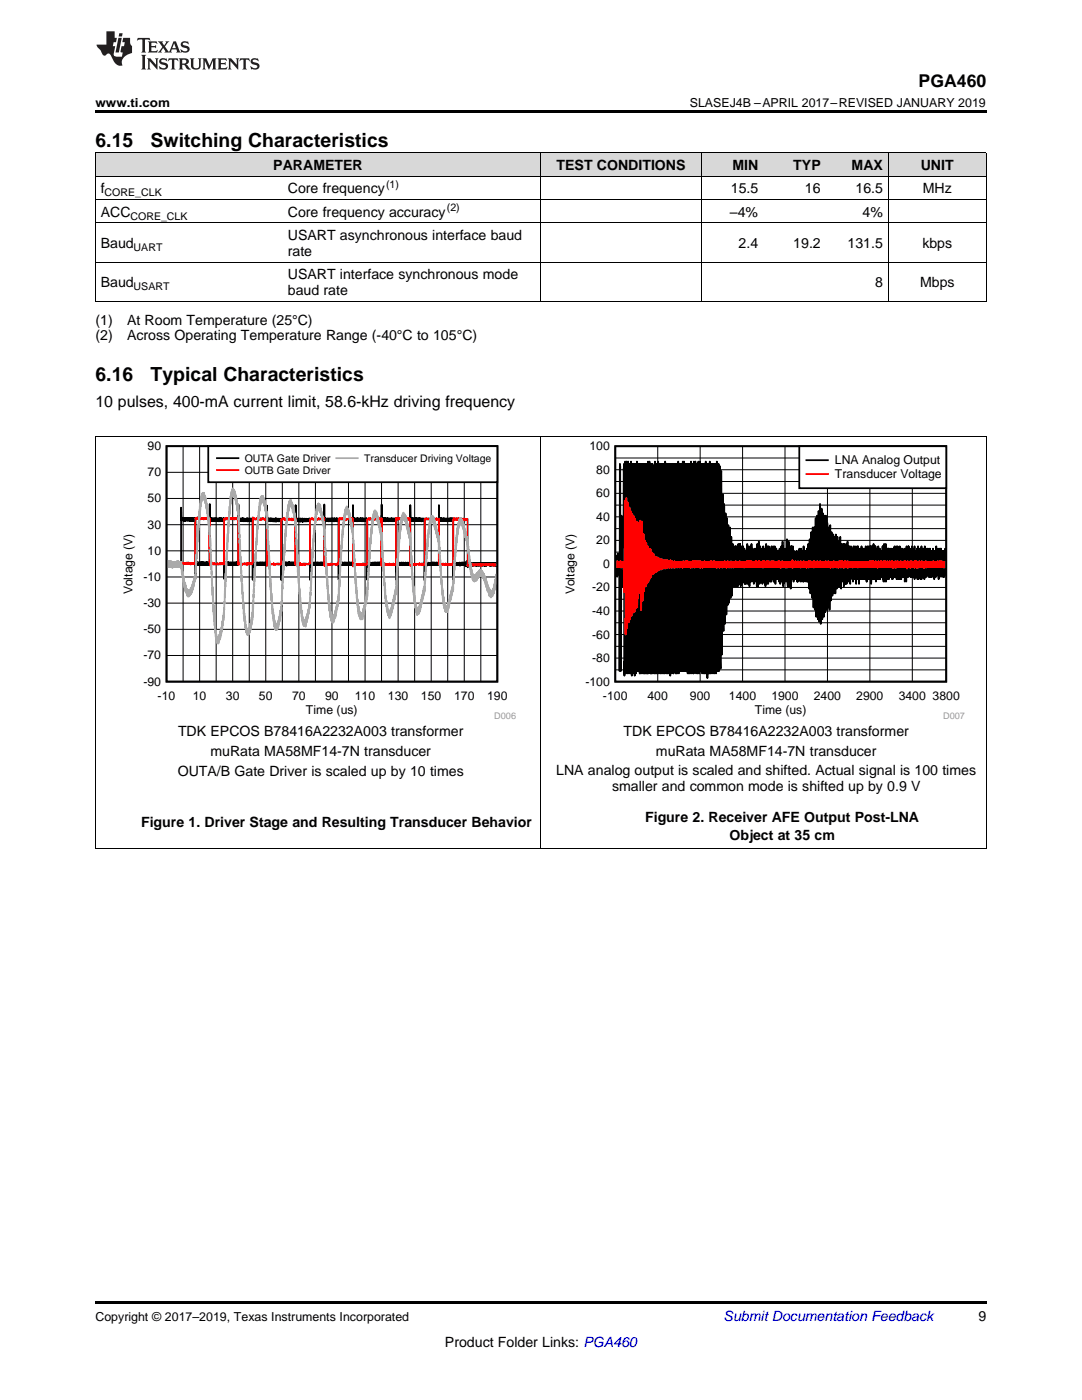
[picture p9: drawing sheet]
<svg xmlns="http://www.w3.org/2000/svg" width="216mm" height="279mm" viewBox="0 0 216 279" stroke-linecap="round" stroke-linejoin="round" font-family="sans-serif">
<defs><g id="words">
<g font-size="3.9">
<text x="19" y="29.3">6.15</text>
<text x="30.1" y="29.3">Switching Characteristics</text>
<text x="19" y="76">6.16</text>
<text x="30.1" y="76">Typical Characteristics</text>
</g>
<text font-size="3.5" x="183.3" y="17.3">PGA460</text>
<text font-size="3.2" x="19" y="81.2">10 pulses, 400-mA current limit, 58.6-kHz driving frequency</text>
<g font-size="2.8">
<text x="54.5" y="33.9">PARAMETER</text>
<text x="111.1" y="33.9">TEST CONDITIONS</text>
<text x="146.2" y="33.9">MIN</text>
<text x="158.3" y="33.9">TYP</text>
<text x="169.9" y="33.9">MAX</text>
<text x="183.7" y="33.9">UNIT</text>
<text x="20.1" y="38.6">f</text>
<text x="57.4" y="38.6">Core frequency</text>
<text x="145.8" y="38.6">15.5</text>
<text x="160.6" y="38.6">16</text>
<text x="170.7" y="38.6">16.5</text>
<text x="184.1" y="38.6">MHz</text>
<text x="20.1" y="43.3">ACC</text>
<text x="57.4" y="43.3">Core frequency accuracy</text>
<text x="57.4" y="47.9">USART asynchronous interface baud</text>
<text x="145.7" y="43.3">–4%</text>
<text x="172.1" y="43.3">4%</text>
<text x="20.1" y="49.5">Baud</text>
<text x="57.4" y="51.1">rate</text>
<text x="147.4" y="49.5">2.4</text>
<text x="158.3" y="49.5">19.2</text>
<text x="169.1" y="49.5">131.5</text>
<text x="184" y="49.5">kbps</text>
<text x="20.1" y="57.3">Baud</text>
<text x="57.4" y="55.7">USART interface synchronous mode</text>
<text x="57.4" y="58.9">baud rate</text>
<text x="174.6" y="57.3">8</text>
<text x="183.6" y="57.3">Mbps</text>
<text x="19" y="64.8">(1)</text>
<text x="25.4" y="64.8">At Room Temperature (25°C)</text>
<text x="19" y="67.9">(2)</text>
<text x="25.4" y="67.9">Across Operating Temperature Range (-40°C to 105°C)</text>
<text x="35.5" y="146.9">TDK EPCOS B78416A2232A003 transformer</text>
<text x="124.4" y="146.9">TDK EPCOS B78416A2232A003 transformer</text>
<text x="35.5" y="154.8">OUTA/B Gate Driver is scaled up by 10 times</text>
<text x="42" y="150.8">muRata MA58MF14-7N transducer</text>
<text x="111" y="154.7">LNA analog output is scaled and shifted. Actual signal is 100 times</text>
<text x="130.9" y="150.8">muRata MA58MF14-7N transducer</text>
<text x="122.1" y="157.9">smaller and common mode is shifted up by 0.9 V</text>
<text x="28.2" y="165.1">Figure 1. Driver Stage and Resulting Transducer Behavior</text>
<text x="128.7" y="164">Figure 2. Receiver AFE Output Post-LNA</text>
<text x="145.6" y="167.7">Object at 35 cm</text>
<text x="195.3" y="263.6">9</text>
<text x="88.8" y="268.9">Product Folder Links: PGA460</text>
</g>
<text font-size="2.8" fill="#0000c8" x="144.4" y="263.6">Submit Documentation Feedback</text>
<g font-size="2.5">
<text x="19" y="21.4">www.ti.com</text>
<text x="137.7" y="21.4">SLASEJ4B –APRIL 2017–REVISED JANUARY 2019</text>
<text x="19" y="263.6">Copyright © 2017–2019, Texas Instruments Incorporated</text>
</g>
<g font-size="2.4">
<text x="29.4" y="89.8">90</text>
<text x="117.6" y="89.9">100</text>
<text x="29.4" y="95.1">70</text>
<text x="119" y="94.5">80</text>
<text x="166.6" y="92.7">LNA Analog Output</text>
<text x="166.6" y="95.5">Transducer Voltage</text>
<text x="29.4" y="100.3">50</text>
<text x="119" y="99.3">60</text>
<text x="29.4" y="105.5">30</text>
<text x="119" y="104">40</text>
<text x="29.4" y="110.7">10</text>
<text x="119" y="108.6">20</text>
<text x="120.3" y="113.4">0</text>
<text x="26.4" y="118.6" transform="rotate(-90 26.4 118.6)">Voltage (V)</text>
<text x="28.6" y="116">-10</text>
<text x="114.6" y="118.6" transform="rotate(-90 114.6 118.6)">Voltage (V)</text>
<text x="118.2" y="118">-20</text>
<text x="28.6" y="121.2">-30</text>
<text x="118.2" y="122.7">-40</text>
<text x="28.6" y="131.6">-70</text>
<text x="28.6" y="126.4">-50</text>
<text x="118.2" y="127.4">-60</text>
<text x="28.6" y="136.8">-90</text>
<text x="116.8" y="136.8">-100</text>
<text x="118.2" y="132.1">-80</text>
<text x="31.5" y="139.6">-10</text>
<text x="38.5" y="139.6">10</text>
<text x="45.1" y="139.6">30</text>
<text x="51.7" y="139.6">50</text>
<text x="58.3" y="139.6">70</text>
<text x="61.1" y="142.4">Time (us)</text>
<text x="64.9" y="139.6">90</text>
<text x="70.8" y="139.6">110</text>
<text x="77.4" y="139.6">130</text>
<text x="84" y="139.6">150</text>
<text x="90.6" y="139.6">170</text>
<text x="97.2" y="139.6">190</text>
<text x="120.3" y="139.6">-100</text>
<text x="129.2" y="139.6">400</text>
<text x="137.7" y="139.6">900</text>
<text x="145.5" y="139.6">1400</text>
<text x="150.6" y="142.4">Time (us)</text>
<text x="153.9" y="139.6">1900</text>
<text x="162.4" y="139.6">2400</text>
<text x="170.9" y="139.6">2900</text>
<text x="179.3" y="139.6">3400 3800</text>
</g>
<g font-size="2.1">
<text x="20.9" y="39.2">CORE_CLK</text>
<text x="77" y="37.5">(1)</text>
<text x="26" y="43.8">CORE_CLK</text>
<text x="89.2" y="42.1">(2)</text>
<text x="26.7" y="50.1">UART</text>
<text x="26.7" y="57.9">USART</text>
<text x="48.8" y="92.2">OUTA Gate Driver</text>
<text x="48.8" y="94.5">OUTB Gate Driver</text>
<text x="72.7" y="92.2">Transducer Driving Voltage</text>
</g>
<g font-size="1.8" fill="#999">
<text x="98.6" y="143.5">D006</text>
<text x="188.2" y="143.5">D007</text>
</g>
</g></defs>
<g fill="#d8d8d8">
<path d="M19 30.6h37.4v4.6h-37.4z"/>
<path d="M56.4 30.6h51.5v4.6h-51.5z"/>
<path d="M107.9 30.6h32v4.6h-32z"/>
<path d="M139.9 30.6h12.5v4.6h-12.5z"/>
<path d="M152.4 30.6h12.4v4.6h-12.4z"/>
<path d="M164.8 30.6h12.5v4.6h-12.5z"/>
<path d="M177.3 30.6h19.5v4.6h-19.5z"/>
</g>
<path d="M19 259.7h177.8v.5h-177.8z" fill="#000"/>
<path d="M19.1 87.1v82.4M107.9 87.1v82.4M196.8 87.1v82.4M19 169.4h177.8" fill="none" stroke="#000" stroke-width=".2"/>
<path d="M24.1 88.1h78.9v55.4h-78.9z" fill-rule="evenodd" fill="#fff"/>
<path d="M33.2 89h66v47h-66zM99.1 112.6l-.1 .2v-.4v.6v-.5l-.2 .3v-.4v.4v-.4l-.1 .5v-.5v.4l-.1-.4-.1 .4v-.4v.5v-.4l-.1 .3v-.4v.4l-.2-.3v.3v-.4v.5l-.2-.5-.1 .5-.1-.5v.5l-.1-.5v.5v-.5l-.1 .4v-.4v.4v-.4l-.1 .4v-.4l-.1 .4v-.4l-.1 .4v-.3v.3l-.1-.3-.1 .3v-.4v.5v-.5l-.1 .5-.1-.5v.4l-.1-.4-.1 .5-.1-.5v.5l-.1-.4v.3l-.1-.4v.4l-.1-.4v.5v-.4l-.1 .3v-.4v.4l-.1-.4-.1 .5-.1-.5v.5v-.5v.5l-.1-.4-.1 .4v-.5v.4v-.3l-.1 .3-.1-.4v.5v-.4l-.1 .3-.1-.4v.5l-.1-.5v.5l-.1-.5v.5l-.1-.4v.3l-.1-.3v.4l-.1-.5v.4v-.4l-.1 .4-.1-.4v.5l-.2-.5v.4v-.3v.3l-.1-.3-.1 .4v-.5v.5v-.4v.3l-.1-.3-.1 .4v-.5l-.1 .4-.1-.4v.5l-.1-.5-.1 .5v-.5l-.1 .5v-.5v.5l-.1-.5-.1 .8v-1.3v1.1v-1.1v.8l-.1-.4v.5v-.5l-.1 .5v-.5v.5l-.1-.6-.1 .8v-.7l-.1 .5v-.4l-.1 .4v-.5l-.1 .5v-.5l-.1 .5v-.5l-.1 .5v-.5l-.1 .4v-.4l-.1 .5v-.4v.4l-.1-.5v.4l-.1-.4v.4l-.1-.3v.4l-.1-.4v.5v-.6l-.2 .5v-.4l-.1 .4v-.4v.4l-.1-.4v.4v-.4l-.1 .4v-.4v.4v-.4l-.1 .4-.1-.4-.1 .4v-.5v.5l-.1-.4v.4l-.1-.5v.5l-.1-.5v.5v-.5l-.2 .6v-.5l-.1 3.3v-12.2v.4v-.4v.4v-.4l-.1 .4-.1-.4v.4v-.5l-.1 .5v-.4v.4v-.4v.4v-.4l-.1 .4v-.4v.4v-.4l-.1 .4v-.5l-.1 .5v-.4v.4v-.4l-.1 .4v-.4v.4l-.1-.4v.5l-.1-.5v.4l-.1-.4v.4l-.1-.4v.5l-.1-.5v.5l-.1-.5v.4l-.1-.4v.4v-.4v.4l-.1-.4v.4l-.1-.4v.4l-.1-.4v.4l-.1-.4v.4v-.5l-.1 .5v-.4v.4v-.4v.4l-.1-.4v.4l-.1-.4-.1 .4v-.4v.4l-.1-.5v.5l-.1-.5v.5v-.4v.4l-.1-.4-.1 .4-.1-.5-.1 .5v-3.1v12l-.1-.5-.1 .5-.1-.5v.4l-.1-.4-.1 .5v-.5v.5l-.1-.5v.4l-.1-.4v.4l-.1-.3v.4l-.1-.5-.1 .5v-.5v.4l-.1-.4v.5l-.1-.5v.4l-.1-.4-.1 .4v-.4v.5l-.1-.5v.5v-.4l-.1 .3-.1-.3v.4v-.4l-.1 .4v-.4v.3l-.2-.3v.4l-.1-.5-.1 .5v-.4l-.1 .4v-.4l-.1 .4v-.4v.5l-.2-.7-.1 .7-.1-.5v.6l-.1-.9v3.7v-12.3v.5l-.1-.5v.5l-.1-.5v.4v-.4l-.1 .4v-.4v.4v-.4l-.1 .4-.1-.4v.5v-.5l-.1 .5v-.5v.5l-.1-.5v.4l-.1-.4v.4v-.4l-.1 .4v-.5l-.1 .5v-.5v.5l-.1-.4v.4l-.1-.5v.5v-.4v.4l-.1-.4-.1 .4-.1-.4v.4v-.5l-.1 .5v-.4v.4l-.1-.4-.1 .4v-.5v.5l-.1-.5v.4v-.3l-.1 .4v-.4v.4l-.1-.4v.5v-.5v.4l-.1-.4-.1 .4v-.5l-.1 .5v-.5v.5l-.1-.4v.4l-.1-.4v.4l-.1-.6v.5l-.1-3v11.9v-.3l-.1 .4v-.5l-.1 .5v-.5l-.1 .4v-.4l-.1 .5-.1-.5v.5v-.4l-.2 .4v-.5v.5l-.1-.4v.4v-.4l-.1 .4-.1-.5-.1 .5v-.4v.4l-.1-.4v.4l-.1-.4-.1 .3v-.4l-.1 .4v-.4v.5l-.1-.4-.1 .4-.1-.5v.5l-.1-.5v.5v-.4l-.1 .4-.1-.4v.4l-.1-.5v.4l-.1-.3v.4v-.4v.4l-.1-.4v.4l-.1-.5-.1 .5-.1-.4v.4l-.1-.3v.4v-.5l-.1 3.3v-12.1v.3l-.1-.5v.5v-.4l-.1 .4v-.4v.4l-.1-.4v.4v-.4l-.1 .4v-.4v.5v-.5l-.1 .4v-.4v.4v-.4l-.1 .4-.1-.4v.5v-.5v.4l-.1-.4v.4l-.1-.5v.6l-.1-.5v.4v-.4l-.1 .4v-.4l-.1 .4v-.4v.4v-.4v.4l-.1-.4v.4l-.1-.4-.1 .4v-.4v.5v-.5v.4l-.1-.4v.4l-.1-.5v.5l-.1-.5v.5v-.4v.4l-.1-.4-.1 .4v-.4v.5l-.1-.6v.6l-.1-.6v.6l-.1-.6-.1 .6v-.5l-.1 .4-.1-.5v.5l-.1-.6-.1 .5v-.9v1.6l-.1-3.8v12l-.1-.4v.5l-.1-.5v.5l-.1-.5-.1 .4-.1-.4v.5l-.1-.5-.1 .5-.1-.5v.5l-.1-.5v.4l-.1-.4v.5l-.1-.5v.5l-.1-.5v.5l-.2-.5v.5l-.1-.5-.1 .5v-.5l-.1 .5-.2-.5v.5v-.4v.3l-.2-.3v.4l-.1-.4v.4v-.5l-.1 .5v-.5l-.2 .5v-.5v.5l-.1-.4v.4l-.1-.4v.5l-.1-.5v3.3v-12.2l-.1 .4v-.4l-.1 .4v-.5v.5l-.1-.4v.4v-.4l-.1 .4v-.4v.4v-.4l-.1 .4v-.4v.4l-.1-.4v.4l-.1-.4v.5l-.1-.5-.1 .5v-.6v.5l-.1-.4v.5l-.1-.5v.5v-.5l-.1 .4-.1-.5v.5l-.1-.5v.5v-.3l-.1 .3v-.4v.4l-.1-.4v.4v-.4l-.1 .4v-.4l-.1 .4v-.4v.4l-.1-.5v.6l-.2-.6-.1 .6v-.5v.4l-.1-.4v.4l-.1-.4v.4v-.4v.4l-.1-.4-.1 .4v-.4v.5l-.1-.7-.1 .6-.1-3.1v12v-.5l-.1 .4-.1-.4-.1 .4v-.4v.5v-.4l-.2 .3v-.4v.4v-.4l-.1 .4v-.4l-.1 .4v-.4v.5v-.5l-.1 .5v-.5l-.1 .5-.1-.5v.4l-.1-.4v.5l-.1-.5v.5l-.1-.5v.4l-.1-.3v.3v-.3l-.1 .3v-.4v.4v-.4l-.1 .4v-.4v.4v-.4l-.2 .4v-.4l-.1 .5-.1-.5v.5l-.1-.5-.1 .5v-.5l-.1 .5v-.4l-.1 .3-.1-.4v.5v-.5l-.1 .6-.1-.5-.1 .7v-1v3.6v-12.2l-.1 .4v-.4v.4v-.4l-.1 .4-.1-.4v.5l-.1-.6-.2 .6v-.5l-.1 .4-.1-.4v.5l-.1-.6v.6v-.5l-.1 .5v-.5l-.1 .5v-.5l-.1 .5v-.5l-.1 .4v-.5v.5l-.1-.4-.1 .4-.1-.4v.5v-.5v.4l-.1-.4-.1 .5v-.5l-.1 .5-.1-.5-.1 .5v-.5v.4v-.4l-.1 .4v-.4v.4v-.4l-.1 .4v-.4v.4l-.1-.4-.1 .4v-.4v.4l-.1-.4v.5l-.2-.6-.1 2.1v-4.8v12v-.3v.3l-.1-.3-.1 .4v-.4l-.1 .3v-.4v.4l-.1-.4v.4v-.4l-.1 .4v-.4v.5l-.1-.5v.5v-.5l-.1 .4v-.4v.4l-.1-.4v.4v-.4l-.1 .4v-.4v.4v-.3l-.1 .3v-.4l-.2 .4v-.4v.5l-.1-.5v.4v-.4v.4l-.1-.4v.4v-.4l-.1 .4v-.4l-.1 .5-.1-.5v.5v-.5v.4l-.1-.4-.1 .4v-.4v.5l-.2-.5-.1 .5v-.5l-.1 .5v-.5l-.1 .5-.1-.5v.4v-.3l-.1 .4v-.4v.4v-.4l-.1 .4v-.4l-.1 .4v-.5v3.4l-.1-12.2v.5v-.5l-.1 .5v-.5l-.1 .5v-.5l-.1 .5v-.4l-.1 .4-.1-.4-.1 .4v-.4v.4l-.1-.5v.5v-.4l-.1 .4-.1-.4v.4l-.1-.5v.5l-.1-.5v.5l-.1-.4-.1 .4v-.5l-.1 .6v-.6v.6l-.1-.6v.5v-.5v.5l-.1-.5v.5v-.4l-.2 .4v-.5l-.1 .5v-.5v.5v-.5l-.1 .6-.1-.6-.1 .5v-.5v.5v-.5l-.1 .5v-.4l-.1 .4v-.5v.5l-.1-.5v.5l-.2-.7v.6l-.1-1v1.4v-3.5v11.9l-.1-.4v.4v-.4l-.1 .4v-.4v.4l-.1-.4v.4l-.2-.4v.5v-.5v.4l-.1-.4v.4v-.4l-.1 .4v-.4l-.1 .4v-.4l-.1 .4v-.4l-.1 .4v-.4l-.1 .5v-.5v.4v-.4l-.2 .4v-.5v.6l-.1-.5v.5v-.5l-.1 .4v-.4v.4v-.4l-.1 .4v-.4v.4l-.1-.4-.1 .4v-.4v.6v-.6l-.1 .5v-.5l-.1 .4v-.4v.4v-.4l-.1 .4-.1-.4v.5v-.6l-.1 .6-.1-.5v.4l-.1-.4v.4v-.4l-.1 .4v-.3l-.1 .4v-.4l-.1 .4-.1-1.6v4.5v-12.1v.3l-.1-.4v.5v-.4l-.1 .4v-.4v.4l-.1-.5-.1 .5v-.4v.4l-.1-.5-.1 .5-.1-.5-.1 .5-.1-.5v.5l-.1-.5v.6v-.7l-.1 .5-.1-.4-.1 .5v-.5l-.1 .5-.1-.5v.5l-.1-.5v.5l-.1-.5v.5l-.1-.5v.4v-.4l-.2 .4v-.5v.6l-.1-.5-.1 .4v-.4v.4l-.1-.4v.4v-.4v.4l-.1-.4-.1 .5v-.5l-.1 .4-.1-.5v.5l-.1-3v11.8v-.4l-.1 .5v-.5v.4l-.1-.4v.4v-.4v.4l-.1-.4v.4v-.4v.4l-.1-.4v.4l-.1-.4-.1 .4v-.4l-.1 .4-.1-.4v.4v-.4l-.1 .4v-.4v.4l-.1-.4v.4v-.4l-.1 .4v-.4l-.1 .4-.1-.4v.4v-.4v.4l-.1-.4v.5l-.1-.5v.4v-.4v.4l-.1-.4-.2 .4v-.4v.5l-.1-.5v.4l-.1-.4v.4v-.4l-.1 .4v-.4l-.1 .5-.1-.5v.5v-.5l-.1 .4v-.4v.4l-.1-.4v.4v-.4v.4v-.4l-.1 .4-.1-.4-.1 .5v-.5l-.1 3.4v-12.2v.5l-.1-.5v.5l-.1-.5-.1 .5v-.5l-.1 .5-.1-.5v.5v-.5v.5l-.1-.5v.5l-.1-.5v.4v-.4l-.1 .4v-.4v.4l-.1-.4v.5v-.5l-.1 .5v-.5v.5l-.1-.6v.6v-.5l-.1 .4v-.4l-.1 .4v-.4l-.1 .5v-.4v.3l-.1-.3-.1 .3v-.4v.4v-.4l-.2 .5v-.5v.4v-.4l-.1 .4v-.5l-.1 .5v-.5l-.1 .5v-.4v.4l-.1-.4v.4l-.1-.4v.4v-.4v.4l-.1-.4v.4l-.1-.4v.4l-.1-.4v.4v-.5l-.1 .4-.1-.4v2v-4.7v12l-.1-.4v.4v-.4l-.1 .4v-.4l-.2 .4v-.5v.5l-.1-.4v.4v-.4v.4l-.1-.4v.4l-.2-.4v.5v-.5l-.2 .5v-.5l-.1 .5v-.5v.5l-.1-.5-.1 .5-.1-.5v.4l-.1-.4v.4v-.4l-.1 .4-.1-.4v.4v-.4l-.1 .5v-.5l-.1 .4v-.4v.4l-.1-.4-.1 .4v-.5l-.1 .5v-.4v.4l-.1-.4v.4l-.1-.4v.4l-.1-.4-.1 .4v-.4v.4l-.1-.4v.5l-.1-.4v.5l-.1-.6v3.2v-12v.4v-.5l-.1 .5v-.5v.5l-.1-.4v.4v-.4l-.1 .5v-.5v.4v-.4l-.1 .4v-.4v.4l-.1-.4-.1 .4v-.5v.5v-.5l-.1 .5-.1-.5v.6v-.6v.5l-.1-.5-.1 .6v-.5l-.1 .5v-.5v.4l-.1-.4v.4v-.4l-.1 .4v-.4v.4v-.4l-.2 .4v-.4v.4v-.5l-.1 .5-.1-.4-.1 .5v-.6l-.1 .5v-.4l-.1 .4v-.4l-.2 .4v-.5v.4l-.1-.3v.4v-.4l-.1 .4v-.4v.4v-.4v.4l-.1-.4v.4l-.1-.5v.4l-.1-.4v.4l-.1-.9v1.5v-3.8l-.1 12.1v-.4l-.1 .4v-.5l-.1 .5v-.5v.5v-.4l-.1 .4v-.4l-.1 .4v-.4v.4l-.1-.5v.5l-.1-.4v.4l-.1-.4v.4l-.1-.4v.4l-.1-.4v.4v-.4v.4v-.4l-.1 .4-.1-.4v.4l-.1-.4v.4l-.1-.4v.4v-.5l-.1 .5v-.4v.4v-.4l-.1 .4-.1-.5v.5v-.4v.4l-.1-.4v.4v-.4l-.1 .4-.1-.5v.5l-.1-.4v.4v-.4l-.1 .4-.1-.4v.4v-.4l-.1 .4-.1-.4v.4l-.1-.5-.1 .6-.1-.5v.5l-.1-1.7v4.4v-12.1l-.1 .5v-.5v.5l-.1-.4-.1 .4v-.5v.5l-.1-.4v.4v-.4l-.1 .4-.1-.5v.5v-.5l-.1 .5v-.5l-.1 .5v-.5l-.1 .5-.1-.5v.5l-.1-.5v.5l-.1-.5v.5v-.5l-.1 .5v-.5v.4v-.3l-.1-.1v.4l-.1-.4v.5l-.1-.5-.1 .5-.1-.5v.4v-.4v.4v-.4l-.1 .4v-.4l-.1 .5v-.5l-.1 .5v-.5v.5l-.1-.5v.5l-.2-.5v.5v-.5v.5l-.1-.5-.1 .4-.1-.5v.5v-.5l-.1 .5-.1-2.5v11.4v-.4l-.1 .5v-.5v.4l-.1-.4-.1 .5v-.5v.4l-.1-.4v.4l-.1-.4v.5l-.1-.5v.5l-.1-.5v.4l-.1-.4v.4l-.1-.4-.1 .4-.1-.4v.4v-.5v.5l-.1-.4-.1 .5v-.5l-.1 .5v-.5l-.1 .4v-.4v.4v-.4l-.1 .4v-.4l-.1 .4-.1-.4v.5v-.5l-.1 .5v-.5v.4l-.1-.4v.4l-.1-.4v.5v-.5v.4l-.1-.3-.1 .3v-.4v.4l-.1-.4v.4v-.4v.4l-.1-.4v.4v-.4l-.1 .4v-.4l-.1 .4" fill="none" stroke="#000" stroke-width=".35"/>
<g fill="none" stroke="#000" stroke-width=".2">
<path d="M33.2 99.5h66.1M33.2 94.3h66.1M36.5 89v47M39.8 89v47M43.1 89v47M46.4 89v47M49.7 89v47M53 89v47M56.3 89v47M59.6 89v47M62.9 89v47M66.2 89v47"/>
<path d="M69.5 89v47M72.8 89v47M76.1 89v47M79.4 89v47M82.7 89v47M86 89v47M89.3 89v47M92.6 89v47M95.9 89v47M33.2 115.1h66.1M33.2 109.9h66.1M33.2 104.7h66.1"/>
<path d="M33.2 130.8h66.1M33.2 125.6h66.1M33.2 120.4h66.1"/>
</g>
<path d="M33.4 112.5l.1 .1v-.3l.1 .2 .4-.1 .1 .2v-.2l.2 .2v-.3l.1 .3 .2-.2v.2l.1-.2 .1 .2v-.2v.2l.1-.2 .2 .3v-.4v.3l.1-.2v.2l.1-.2 .1 .1 .1-.1v.2v-.2l.1 .2 .1-.2v.1l.2-.1v.2v-.3v.2l.2-.2v.3v-.2l.1 .2 .1-.3 .2 .3v-.4l.1 .3v-.2v.1l.2-.1v.2l.1-.1 .3 .1v-.2l.1 .2v-.3l.1 .3v-.2v.2l.1-.2 .1 .2v-.3l.1 .3v-.2l.1 .2 .1-.1 .1 .2 .1-.3v.3l.1-.3 .1 .2 .1-.2v.2l.1-.2 .2 .2 .1-.2 .1 .2v-.2l.1 .2v-9l.1-.1v.2v-.1l.1 .1v-.2l.1 .2 .1-.4 .1 .4 .1-.4 .1 .4v-.4v.4v-.2l.1 .2 .1-.2 .1 .3 .1-.3 .1 .2v-.2l.1 .2v-.1l.1 .1 .1-.2 .2 .3v-.3v.2v-.1l.4 .1v-.2v.2l.1-.1 .1 .1 .1-.2v.2v-.2l.1 .2v-.1l.2 .1 .1-.2v.2v-.1v8.8l.1-8.7v9.2l.1-.5 .2 .3 .1-.3v.3l.1-.2 .1 .1 .1-.1v.2l.2-.2v.2v-.2l.1 .2v-.2l.1 .2h.3l.1-.2v.2l.1-.2 .2 .2 .1-.2 .1 .2v-.3l.2 .3v-.2l.2 .1v-.2l.1 .3v-.2l.1 .1 .1-.1 .1 .2v-9v.1l.1-.1 .1 .2 .1-.4 .2 .3v-.3l.1 .3 .1-.3 .1 .3 .2-.3v.2l.2-.2v.3l.1-.3 .1 .3 .1-.2v.1l.2-.1 .1 .2v-.3l.1 .3v-.2l.1 .2 .1-.1 .1 .1 .1-.3v.2l.1-.2v.2l.1-.1 .1 .2v-.2l.1 .2 .1-.3 .1 .9v-.8v9.2v-.6l.2 .5v-.3l.1 .3 .3-.1v.2l.1-.2 .1 .1 .1-.2 .1 .2 .1-.2 .1 .2v-.2l.1 .2v-.2l.2 .2v-.2l.1 .2v-.2l.1 .3 .1-.3 .1 .2 .1-.2v.2l.1-.2 .2 .2v-.2l.1 .2v-.3l.2 .3 .1-.2v.2l.1-.2 .1-9.2v.6l.2-.4 .1 .3v-.1l.3 .1v-.2l.1 .2 .1-.3 .2 .4v-.3l.1 .3 .1-.3v.2l.1-.2v.2v-.2l.1 .2 .1-.2v.3l.2-.3v.2l.2-.2v.2v-.3l.1 .3 .1-.2 .1 .2v-.1l.3 .1 .1-.2v.3v-.2v.2l.2-.2v9.4v-9.3v8.9l.1-.2v.2l.1-.2 .2 .3 .1-.2v.2l.2-.3v.2h.6v-.2v.2l.3-.1v.2v-.2l.3 .1 .1-.2 .2 .2v-.2l.1 .2h.1l.2-.2v.3l.1-.3 .1 .1v-8.8l.1-.1 .2 .1 .2-.3 .2 .4 .1-.3 .1 .3 .1-.2 .1 .1 .1-.3 .1 .4 .1-.2 .1 .1v-.2l.1 .2v-.2v.2l.3-.1 .1 .2v-.3l.2 .4 .2-.4v.3v-.3l.2 .3 .1-.3 .1 .3v-.2l.1 9.1v-9.2v9.1v-.5l.1 .5v-.2l.1 .2 .2-.1v.2l.1-.2v.2l.2-.2v.2l.2-.4v.4v-.3l.2 .3 .1-.2 .1 .2 .1-.2v.2l.1-.3 .1 .2h.1v-.2v.3l.1-.2 .1 .2 .1-.3v.2h.6l.1-.3 .1 .2v-.1v-8.7l.1-.1 .2 .1v-.2v.2l.1-.2 .2 .2v-.2v.2l.2-.1v.2l.1-.3 .1 .2 .1-.2 .1 .2v-.1l.4 .1 .1-.2 .1 .2v-.3l.1 .3 .2-.2 .1 .2 .3-.1v.2v-.2l.4 .1v-.2v9.3v-.3l.1 .5 .1-.5 .2 .2 .2-.2 .2 .2v-.2l.1 .2 .1-.2v.2l.1-.2 .1 .2 .1-.3v.3l.1-.2 .2 .1v-.2v.2l.7-.1v.2v-.2l.1 .2v-.2v.2v-.2l.2 .1 .1-.3v.3l.2-.1v-8.9l.1 .2 .1-.4 .1 .3v-.1l.2 .1v-.2l.1 .2v-.2l.1 .2v-.2l.1 .2v-.2l.1 .2v-.2v.2v-.1l.3 .1v-.2l.1 .2v-.2v.4v-.4l.1 .3v-.2l.5 .1 .1-.3v.2l.2-.1v.2v-.2l.1 .2 .2-.1v.3v-.4v.2v-.2l.1 .2v-.2l.1 .2v-.2l.1 .2v-.1l.1 9.5v-.5v.1l.1-.2v.2l.1-.3v.4v-.4l.1 .4v-.3l.1 .2 .1-.2h.1v.2l.1-.2v.2l.1-.2v.2l.2-.2 .1 .2 .1-.2 .1 .2 .1-.2h.2l.1 .2 .1-.2v.2l.1-.3 .1 .3 .3-.2 .1 .2 .2-.2 .2 .1v-9l.1 .1 .1-.2 .1 .2v-.2l.2 .2v-.2l.1 .2v-.2l.1 .2v-.2l.1 .2v-.1l.3 .1v-.2l.1 .2v-.2l.2 .3 .2-.3v.2v-.1l.3 .1 .1-.2 .1 .2 .1-.3 .1 .4 .1-.3v.2l.1-.2 .1 .3 .2-.3v9.5v-9.5l.1 9.2v-.5v.4l.2-.2v.3l.1-.2 .1 .2 .1-.3 .1 .3 .3-.2 .1 .2v-.2v.2l.1-.2 .2 .2v-.2h.2v.2v-.3l.1 .3 .2-.2v.2l.1-.2h.2l.1 .2 .1-.3 .1 .3v-.2l.2 .2v-.2h.2v-9.1v.4l.2-.3 .1 .2v-.2v.2l.1-.2v.2v-.2l.3 .2v-.3v.2l.2-.1v.2l.2-.2 .1 .2v-.2v.4l.1-.4 .1 .1 .1-.1 .1 .2 .1-.2v.2v-.2l.2 .2v-.2l.2 .3 .1-.3 .1 .2 .1-.2 .1 .3 .1-.3 .1 .2 .1-.2v.2l.1-.1v9.4l.1-.6 .1 .3 .1-.1 .2 .1v-.2h.2l.1 .3v-.3h.2l.1 .2v-.2h.6v.2l.1-.3 .3 .3 .1-.3 .1 .3 .1-.3 .1 .3 .1-.2v.2l.1-.2 .1 .2v-9.1l.1 .2 .1-.2v.2v-.3l.1 .2v-.2l.2 .2v-.2l.3 .2v-.2l.1 .2v-.2l.2 .3 .2-.3 .2 .3v-.3v.2l.1-.2 .1 .2v-.3v.3v-.1l.2 .1v-.2v.2v-.1l.2 .1v-.2v.3l.1-.2 .1 .2 .1-.3 .1 .2v-.2l.1 .2 .2-.1 .1 .2v-.3v9.2v-.3l.4 .4 .2-.3 .1 .2 .1-.3 .1 .2 .2-.1v.2l.2-.3 .1 .3 .1-.2 .1 .2 .1-.2 .1 .2v-.1l.2 .1v-.2l.2 .2 .1-.2v.2l.1-.2 .1 .2 .2-.3v.2l.1-.1v-8.8l.1 .1v-.3l.1 .3 .1-.3 .2 .2v-.2l.1 .3 .1-.3 .1 .3v-.2v.1l.2-.1v.2v-.4l.1 .3v-.2l.1 .2v-.2v.3v-.3l.1 .3v-.2l.3 .1v-.2v.2l.2-.1v.2l.1-.2 .1 .1v-.2l.2 .3 .1-.3 .2 .4v-.3l.1 .2v-.2l.1 .2v-.2l.1 .2 .1-.2v9.4v-.4l.1 .1 .1-.1v.2l.1-.2 .1 .2 .3-.3v.3l.1-.2 .1 .2v-.4l.2 .4v-.2v.2h.2v-.2l.1 .2v-.2l.1 .1 .1-.1 .1 .2 .1-.2v.1l.2-.1v.2l.4-.3 .3 .5v-.4l.1 .2 .1-.2v.2l.1-.2v.1v-.1l.1 .1v-.1l.6 .1v-.1l.1 .2v-.2v.1l.5-.1 .1 .2v-.2l.1 .2v-.2v.1l.2-.1 .1 .2 .1-.2v.2v-.2l.2 .1v-.1l.1 .2 .1-.3v.3l.2-.2 .1 .2 .1-.2 .1 .1" fill="none" stroke="#f00" stroke-width=".35"/>
<path d="M33.4 112.4v.8l.1-1.3v1.3v-1.1v1.1l.1-1.1v1.1l.1-1.1v1.1l.1-1.3v1.3l.1-1.1 .1 1.1v-1.1v1.1v-1.1l.1 1.1v-1.3v1.3l.1-1.1 .1 1.1 .1-1.1v1.3l.1-1.3v1.1v-1.1v1.1v-1.1l.1 1.1v-1.1v1.1v-1.1v1.1l.1-1.1v1.1v-1.1v1.1l.1-1.1v1.1l.1-1.1v1.1v-1.1l.1 1.1v-1.1v1.1l.1-1.1v1.1l.1-1.1v1.1l.1-1.1 .1 1.1v-1.3v1.3v-1.1l.1 1.1 .1-1.3v1.3v-1.1l.1 1.1v-1.1l.1 1.1v-1.1v1.1v-1.1l.1 1.1v-1.1l.1 1.1 .1-1.1v1.1v-1.1l.2 2.3v-1.2l.1 1.9 .1 .2v-1.1v1.5l.1-.9v1.1v.2v-1v1.2l.1-.6 .1 1.6 .1-1 .2 1.9v-1.3v1.3l.1-.9 .1 1.3v-1l.1 1.2v-1v1.2l.1-1.2v1.2l.1-1.2v1.2l.1-1 .1 1v-1.2l.1 1 .2-1.5v1.3v-1.3l.1 1.1v-1.3l.1 1.1v-1.3v1.1l.1-1.3v1.1v-1.3l.1 .8v-1v1l.1-1.4 .1 1v-1.2v.8l.1-1.4 .1 1v-1.3l.1 .9 .3-7.3v1.2l.6-8.5v-.5v1.3l.2-2.7 .1 1v-1.4l.1 1 .1-1.3v.9v-1.1v1.1l.1-1.1 .1 1.1v-1.1l.1 1.1v-1.1v1.3v-1.1v1.3l.1-1 .1 1.2v-1v1.4l.1-1 .1 1v-.6v1.3v-1.1l.1 1.5 .1-1.1 .1 2.1v-1l.3 3.5v-1v1.6l.1-1.2v.4v1.9l.1-1.5 .2 8.4 .1-1.7 .4 10.2v-1.4l.3 5.2v-.8l.2 2.1v-1.3v1.5l.1-.9v1.3v.2v-1l.1 1.2v-1l.1 .2v1v-1v.8l.1-.8v1l.1-.2v-1v1.2l.1-1.7v1.1l.1-1.1v1.1v-1.1l.1 .9v-1.5l.1 1.3v-1.5v1.1l.1-1.5v1.2v-1.2v1l.2-2.1 .1 1.1v-1.5v.9l.3-2.8v1.1l.8-18.2 .1 1.5 .2-5.4 .1 1.4 .1-3.5v1.4l.1-1.6v.8l.1-1.5v1.1l.1-1.3v1.1l.1-1.5v1.3l.1-1.3v1.3l.1-1.1v1.3v-1.3l.1 1.3 .1-1.1 .1 1.5v-1.1v1.3l.1-1.1v1.5l.1-1v1.2v-.8l.1 1.2v-1l.1 1.5v-.7l.1 1.5v-1.3v1.5l.1-1.3 .1 1.9v-1l.3 8.8v-1.9l.2 5v-.9l.5 9.9 .1-1.3 .1 2.7v-1l.1 1.6v-1.2v1.5v-1.1l.1 1.5v-.7l.1 1.5v-1l.1 1.2 .1-.8 .1 1.2 .1-1v1l.1-1v1l.1-1.4 .1 1 .1-1.7v1.3l.1-1.5v1.3l.1-1.9v1.1l.2-2.1v1l.1-.2 .4-10.2v1.9l.5-10.7 .1 1 .3-4.5 .1 .8v-1.7v1.3l.1-1.5v.8l.1-1.4v1.2l.1-1.4v1.2l.1-1.4v1l.1-1v1l.1-1v1.2l.1-1.2 .1 1.4v-1l.1 1.2v-1l.1 1.5v-1.1l.1 1.3v-.9v1.1v-.9l.1 1.3v-1.1v1.3v-.8l.1 1v-1l.1 1.8v-1l.1 2.1v-1.7l.1 5 .1-1.6 .2 7.7 .1-1.7 .5 9.4v-.8l.1 2.1v-1.1l.2 2.5v-1.2v1.6l.1-.8v1.3l.1 .2v-1.3v1.7l.1-1.3 .1 1.5v-1.1l.1 1.1 .1-1.1v1.1v-1.3l.1 1.3v-1.3l.1 1.1 .1-1.5 .1 1.1v-1.3v.8v-1l.1-.2v1l.1-1.8 .1 1v-1v.6l.1-1.5v1.1l.1-.2v-1.3v.8l.6-12.7v1.5l.4-6.5v1l.2-2.9v1.1l.2-2.5v1l.1-1.5v1.3v-1.5v1.1l.1-1.5 .1 1.1 .1-1.3 .1 1.3 .1-1.3 .1 1.5v-1.1l.1 1.3 .1-.9v1.5l.1-1.3v1.5v-1l.1 .2v1v-.8v1.2l.1 .2v-1l.2 1.7v-.7l.1 1.9v-1.2l.4 10.4 .1-1.7 .3 7.6 .1-1.5v1.9v-1.3l.1 1.9v-.6l.3 3.3v-.8l.2 1.4v-.8l.1 1.3v-1.1v1.1l.1-.9v.9v-.9l.1 .9v-1.1v1.1l.2-1.3v1.5v-1.7v1.2l.1-1.4 .1 1v-1.2v1l.2-1.7v.7v-1.1l.1 1.1v-1.3l.1 .9 .2-2.5v1l.3-6.3v1.9l.5-10v.8l.3-4.4v1.3l.1-.4v-1.5v1.1l.1-1.9 .1-.2v1v-1.2l.1 1.2v-1.4v-.3l.1 1.1v-1.3l.1 1.3v-1.5l.1 1.3v-1.1l.1 1.1v-1.1v1.1l.1-1.1 .1 1.7v-1.5v1.5l.1-.8 .2 1.6 .1-.8v1.7l.1-1.1 .2 2.1v-.8l.1 1.4v-1.2v1.5v-1.3l.3 7.3 .1-.6 .4 8.3v-1l.2 3.3 .1-1.2 .1 2.3v-1.1v1.3l.1-1.1 .1 1.7v-1.2l.1 1.4 .1-1v1.2v-1l.1 1 .1-1v1v-1.2v1.2l.2-1.4v1v-1.2l.1 .8 .1-1.3v1.1l.1-1.5v1.1l.3-2.3v1l.1-1.7v1.1v-.2l.1-1.5v1.1v-1.3l.1 .8 .2-7.1 .1 1.5 .4-8.1 .1-.5v1.1l.3-3.8v1.1v-.2v-1.3l.1 1.1v-1.5l.1 .8v-1v-.2v1l.1-1.2v1.2l.2-1.6v1.2l.1-1v1l.1-.8v1l.1-.8 .1 1.2v-1v1.2v-1l.1 .2v1.1v-1.1l.1 1.9v-1.5l.1 1.5v.2v-1l.3 2.2v-1v.2l.1 1.1v-1.1l.1 1.9v-1.3l.7 13v-1.3l.3 4.2 .1-.8v2.1l.1-1.5v1.5v-1.3l.1 1.5v-.9v1.1v-.9l.1 1.1v-1.1v1.3l.1-1.1v1.3v-1l.1 1 .1-1v1l.1-1.3 .1 1.3 .2-2.1v1.3l.1-1.9 .1 1 .1-1.6v1l.2-1.7v.9v-1.3l.1 1.1 .1-1.7v1v-1.2v1l.1-.2 .6-11.9v1.3l.4-4.8v1v-1.4l.1 1v-1.3v1.1l.1-1.5v-.2v1.1l.1-1.5v1l.1-1v.8v-1l.1 1v-1v1l.1-1v.2v1l.1-1 .1 1v-1v.2v1.1l.1-.9 .1 1.1v-1.1l.1 1.7 .1-1.1v1.7l.1-.8v1v-.8l.1 1v-.8l.2 1.7v-1.1v1.3v-1.1l.1 1.5v-1.3l.1 2.3v-1.4l.1 3.5 .1-1.9v3.4l.1-1.3 .4 9 .1-1.4 .1 2.5v-.9l.2 2.7v-1.2v1.2l.1-1v1.2v.2l.1-.8v1.3l.1-1.1 .1 1.3v-.9v1.1l.1-1.1v1.3l.1-1.5 .1 1.1 .1-1.5v1.3v-1.3l.1 1.1 .1-1.5v.8v-1l.1 .8v-1v.8v-1.2l.1 1 .1-1.7v1.3l.1-1.7v.9v-1.3l.1 1.3 .2-2.5 .1 1 .7-12.7 .1 1.2 .1-2.9v1.4l.2-2.2v1.2l.1-1.5v1.1v-1.3l.1 .9v-1.1v1.1l.1-1.3v1.1l.1-1.3v1.5v-1.3l.1 1.1 .1-1.1 .1 1.5 .1-1.1v1.3v-1.3l.1 1.5v-1v1l.1-.8 .1 1.8 .1-1 .1 1.5v-1.3v1.9l.1-1.3v1.5l.1-1.1v1.3v-1v1.4l.1-1.2 .1 1.8 .1-1 .5 10.2v-1.6l.2 3.7v-1.2l.1 2.5 .1 .4v-1.5v1.7l.1 .2v-.8l.2 1.6v-1v1.2l.1-1v1.5l.1-1.3v1.1l.1-1.1 .1 1.1v-1.1v1.1l.1-1.3v1v-1.2l.1 1 .1-1.4v1.2v-1.2l.1 1v-1.2v.8v-1l.1 .8v-1v1v-1.3l.1 .9 .2-1.9v1v-.2v-1l.1 .8v-1.2v1l.1-.2v-1.2v1l.1-1.5v1.3v-1.3v1.1l.1-1.3v1.1v-.2v-2.1l.1-.8v1.4l.5-9v1.5v-2.3l.1 1.5 .1-2.6v.9l.1-1.3v1.3l.1-2.1v-.2v1l.1-1.2v1l.2-1.9v1.1v-1.3l.1 1.1v-1.1v1.1l.1-1.1v1.1l.1-1.1 .1 1.3v-1.1l.1 1.3v-1.3v.3l.1 1.2v-1v1l.1-.8 .1 1.4v-1.2v1.2v-1v1.2v-1l.1 1.2v-1v1.3v-1.1l.1 1.3v-1.1v1.3l.1-1.1 .2 1.9v-1v1.2v-1v.2l.1 1.2v-1v1.2l.1-1v1.3v-1.3l.1 1.9v-1.5v2.3v-1.7l.2 4.4v-1.4v2.3l.1-1.5 .3 6.7 .1-1.1 .2 2.8v-.9v1.7l.1-1.3v1.5l.1 .2v-1l.1 1.6 .1-1v1.2l.1-1.2v1.2v-1.2v1.2v-1l.2 1v-1.2l.1 1.2v-1.2v.8l.1-1v1v-1.4l.1 1.2 .1-1.7v1.3v-1.3v1.1l.2-1.9v1.1v-1.1l.1-.2v1l.1-1.6v1l.1-1.2v.8v-1.2l.1 1 .2-1.9v1.3v-1.3v1.1v-1.9l.1 .6 .2-4.8v.6l.3-4.8v1.5l.2-3.4v1.5l.1-2.3 .1 1.1v-1.3l.1-.2v1v-1.2v.8l.1-1v1v-1.2v1.2l.2-1.6v1l.1-1v1v-1l.1 1v-1v1.2v-1l.1 1 .1-.8 .1 1.2v.2v-1l.1 1.2v-1l.1 1.2v-1v1.3l.1-.9v1.1v-.9v1.1l.1-.9v1.1v-.9v1.1l.1-.8v1.2v-1l.1 1.2v-1.2l.2 1.8v-.8l.1 1.3v-1.1l.5 5.2 .1-.8v1.5v-1.3v1.7v-1.3l.1 1.9 .1-1.2v1.4v-1.2l.1 1.9 .1-1.1v1.1v-.9l.2 1.7v-1.3l.1 1.3 .1-1.1 .1 1.3v-1.3v1.1l.1-1.1v1.1v-1.1v1.1l.1-.8 .1 .8v-1.3l.1 1.3v-1.5l.1 1.3v-1.3l.1 1.1v-1.3v1.1l.1-1.1 .1 1.1v-1.3l.1 1.1 .1-1.3v1v-1l.1 1v-.8l.1 .8v-1l.1 1v-1v1l.1-1v1.3v-1.1l.1 1.1v-1.1l.1 1.1v-.9l.1 1.1v-.9v1.1l.1-1.1 .1 1.3v-1.1v1.3l.1-1.1v1.1v-.8l.1 1.2v-.8l.1 1.2v-1.2l.1 1.4v.2v-1.2l.1 1.4 .1-1 .1 1.7v-1.3l.1 1.3v-1.1v1.3l.1-.9v1.3l.1-1v1.2l.1-1.2v1.4l.1-1 .1 1.2v-1.2l.1 1.2v-1.2v1l.1-1 .1 1v-1.2v1.2l.2-1.4v1l.1-1.3v1.1l.1-1.5v1.1l.1-1.7 .1 1v-1.2v.6v-1l.1 .8v-1l.1 .8v-1.5v1.1v-1.3v1.1l.1-.2" fill="none" stroke="#aaa" stroke-width=".35"/>
<path d="M41.6 89h57.6v7.2h-57.6z" fill-rule="evenodd" fill="#fff"/>
<path d="M41.6 89h57.6v7.2h-57.6zM43.3 91.4h4.3" fill="none" stroke="#000" stroke-width=".35"/>
<path d="M43.3 93.8h4.3" fill="none" stroke="#f00" stroke-width=".35"/>
<path d="M67.1 91.4h4.3" fill="none" stroke="#aaa" stroke-width=".35"/>
<path d="M112.3 88.1h80.2v55.4h-80.2z" fill-rule="evenodd" fill="#fff"/>
<path d="M122.8 89.1h66v46.9h-66zM188.6 110v4.7v-5.2l-.1 5.2v-4.7v4.7l-.1-4.7v5.1l-.1-5.1-.1 5.1v-4.7l-.1 4.3-.1-4.7v4.7v-4.7v5.1l-.1-4.7v4.3v-4.7l-.1 4.7-.1-5.2v5.2v-5.2v5.2l-.1-3.8v4.2l-.1-5.6-.1 5.6v-5.1l-.1 4.7v-4.7v5.6l-.1-6.1v5.2l-.1-4.7v4.7v-4.7v4.7l-.1-4.7-.1 4.7-.1-5.7v6.1v-5.1v4.7l-.1-4.7-.1 5.1v-5.1l-.1 4.7-.1-4.7v5.6l-.1-5.6v4.7l-.1-4.7v4.7v-5.2l-.1 5.2v-4.3l-.1 4.7-.1-5.1v5.1l-.1-4.7v4.7l-.1-5.1v4.7v-4.7l-.1 4.7v-5.2l-.1 5.6-.1-5.1v5.1v-5.6v5.6l-.1-5.1v4.7v-3.8l-.1 3.8v-4.7l-.1 4.7v-5.2l-.1 5.2v-4.3l-.1 4.3v-5.2v5.6v-4.7l-.1 3.8-.1-4.2v5.1v-4.7l-.1 4.7-.1-6.1v6.6l-.1-5.6v5.1l-.1-5.1v5.1v-5.6l-.1 5.2v-4.7v4.7l-.1-4.7v4.7v-4.3v4.7v-4.7l-.1 4.7v-5.6l-.1 6.1v-6.6l-.1 6.1-.1-5.6v.5v5.6l-.1-5.6v4.7l-.1-4.7v5.1l-.1-5.6v5.6l-.1-5.6-.1 6.1v-6.6v5.7l-.1-4.3v5.2l-.1-6.1-.1 5.6-.1-5.1v5.1v-5.1v4.7l-.1-4.7v4.7v-4.3l-.2 4.7v-5.1v5.6v-6.6l-.1 5.7-.1-4.7v5.1v-4.7l-.1 4.3v-4.3v4.3v-4.3l-.1 3.8v-4.7v5.6v-5.1l-.1 5.1v-4.7v4.3v-5.7l-.1 6.1-.1-4.7v4.7v-5.1l-.1 4.7v-4.7l-.1 5.1v-4.7v4.3l-.1-5.2v5.2v-5.2l-.1 5.2v-4.3l-.1 4.3v-5.7v6.1l-.1-6.1-.1 6.1v-4.7l-.1 4.3-.1-5.7-.1 7.1-.1-6.6-.2 6.6-.1-6.6-.1 5.6v-5.1l-.1 5.1v-5.1v5.1l-.1-5.1-.1 5.1v-5.6v5.2v-4.3l-.1 4.7-.1-5.6v6.1v-6.1l-.2 6.1-.1-6.6-.1 6.6v-5.2v5.2l-.1-5.2v5.2l-.2-6.1v5.2v-5.7l-.1 6.1-.1-5.1v5.6l-.1-6.6v6.1l-.1-5.6v5.6l-.1-5.1v4.7v-4.3l-.1 4.7v-6.1v6.1l-.1-5.1v5.1l-.1-5.6-.1 5.6v-5.6l-.1 6.1v-5.2l-.1 5.2v-5.2v4.3v-4.7l-.1 5.1v-5.6l-.1 5.6v-5.1v4.7l-.1-4.7-.1 5.1v-5.6v5.6v-4.7l-.1 4.7v-4.7l-.1 4.7v-5.1v5.6v-6.1l-.1 5.2-.1-5.2v6.1l-.2-6.1v5.2v-4.3l-.1 4.7v-5.1l-.1 6.1-.1-7.5v6.1l-.1-5.2v6.6v-7.1l-.1 6.6-.1-7-.1 7.5v-5.7l-.1 5.2v-6.6l-.1 6.1v-5.1l-.1 5.1v-4.7l-.1 4.7-.1-5.1v4.7v-4.7v4.7l-.1-4.3-.1 5.2v-5.2l-.1 4.7v-5.6v5.6v-5.6l-.1 5.6v-4.7l-.1 5.2-.1-6.6-.1 6.6-.1-6.1v5.6l-.1-5.1v5.1v-5.1l-.1 5.1v-4.7v5.7l-.1-7.1v6.6l-.1-6.6v6.1v-5.1l-.1 5.6-.1-5.6v5.6l-.1-7v5.6v-4.7l-.2 6.1-.1-6.6-.2 7.5-.1-7.5-.1 6.1-.1-4.2v4.7l-.1-6.6-.1 6.1v-4.7v4.3l-.1-3.8v4.7l-.1-6.6v5.7l-.1-4.7v6.1l-.2-6.6v5.6v-.4l-.1-5.7v6.6l-.2-6.1v5.6v-5.1l-.1 5.1-.1-5.1v5.6l-.1-6.1-.1 5.2v.4v-5.1v5.6l-.1-5.6v5.6l-.1-6.6v6.1v-5.6l-.1 5.6v-4.7v4.7l-.1-4.7v5.2v-5.6l-.1 5.6v-6.1l-.2 7v-6.1v5.2l-.2-6.6-.1 6.6-.1-6.6v6.1v-5.6v5.6l-.1-5.1-.1 6.5v-6.5v5.1l-.2-5.6v5.6v-6.1v6.6l-.1-5.6v5.6l-.1-6.1-.1 5.2v-5.7l-.1 7.1-.1-6.6-.1 5.2v-5.2v5.6l-.1-5.6-.1 5.6v-6.1l-.1 7.5-.1-6.5-.1 5.1-.1-6.1v6.6l-.1-6.6v1v6.1l-.1-6.1-.1 4.7v-6.6v6.6v-3.8l-.1 5.2v-5.7l-.1 6.1-.1-7.9-.1 7.9v-6.1v6.1l-.2-7.9-.1 8.4v-6.6l-.1 5.7v-7.5l-.1 7-.1-5.2v5.7l-.1-7.5-.2 8.9-.1-10.4-.1 9.9-.2-8.9-.2 8.9v-5.2v4.7l-.1-9.4-.1 10.4-.2-10.8-.1 11.7-.2-11.3-.1 11.3-.2-11.7-.1 12.2-.2-12.7-.1 13.6-.1-15-.2 16.9-.1-16.4-.2 15.9-.1-16.9-.2 17.4-.1-18.8-.1 19.3-.2-19.3-.1 20.2-.2-20.7-.1 21.2-.2-22.1-.1 23-.2-23.9-.1 23.4-.2-22-.1 21.6-.2-20.7-.1 20.2-.1-19.7-.2 18.3-.1-16.4-.2 15.9-.1-15.9-.1 14.1-.2-13.2-.2 12.2-.1-10.8-.2 9.9-.1-8.9-.1 7.5-.1-4.3v4.3l-.1-5.7v4.3v-5.2l-.2 6.6-.1-6.1v4.7v-4.7l-.1 .4v5.2l-.1-5.2v4.7l-.1-5.1v6.1v-7.1l-.1 7.1v-5.2v4.7l-.2-5.6-.1 6.1v-5.7l-.1 5.2v-6.1l-.1 5.2v-4.7l-.1 6.1v-6.1l-.1 5.6-.1-6.1v6.1l-.1-5.2-.1 4.7-.1-4.7v5.7l-.1-5.7v5.7l-.1-6.1v5.6l-.1-5.6-.1 5.6-.1-5.2v5.2l-.1-5.2v4.7l-.1-5.1-.2 6.1-.1-7.1v6.6l-.1-4.7-.1 4.7-.1-6.6-.1 8.5-.2-8.5-.1 8-.1-8.9-.2 8.9-.2-9.4v8l-.1-3.8-.1 4.3-.1-6.6v4.2v-3.7l-.2 6.1-.1-6.6-.1 7.5-.1-8.9-.1 7-.1-4.2-.1 5.2v-7.1l-.2 7.1v-5.2v5.6l-.1-7-.2 6.6v-5.7v5.2l-.1-5.6-.1 5.6v-5.6l-.1 5.6-.1-5.2v5.2v-4.7v4.7l-.2-6.1-.1 7-.1-7.5v6.1l-.1-5.1-.1 6.1-.1-7.1-.1 6.6-.1-5.2-.1 4.7v-4.7v4.3v-5.7l-.1 7.1v-5.7l-.1 5.7-.1-6.6-.1 6.6v-4.7l-.1 4.2-.1-6.6-.1 7.5-.1-7.5-.2 7.5-.1-7.9-.2 8.4-.1-7v3.7v-4.2l-.2 6.6-.1-7.1-.2 7.5v-5.1l-.1 4.7v-6.6l-.1 6.6-.1-5.2v5.2l-.1-7.1-.1 7.5-.2-8.4-.1 8.9-.2-8.4-.1 8.4-.1-7-.1 4.7v-5.2l-.1 6.6-.1-6.6v5.6l-.1-5.1v5.6l-.1-4.7v5.6v-6.1l-.1 4.7-.1-5.6v5.2v.4v-4.7l-.1 5.7-.1-7.5-.1 6.5v-5.1l-.1 6.1-.1-7.1-.2 8v-4.7v3.8l-.1-7.1-.1 7.5-.1-5.6v4.7l-.1-7-.1 7.9-.1-6.1v4.3v-4.7l-.2 5.1v-4.7v6.1v-5.1l-.1 5.1-.1-7v5.2v-5.2l-.1 6.6v-4.7l-.1 4.7-.1-7.1-.1 7.5v-6.5l-.1 6.5-.1-7.5-.1 8-.1-8.4-.2 7.9v-5.6l-.1 5.2-.1-7.5-.1 8.4-.1-8-.1 8-.2-8v5.2v-5.2l-.2 8-.1-8-.1 8-.2-8.4-.2 10.3-.1-11.8-.1 12.3-.1-14.1-.2 15-.2-15.5-.1 16-.1-17.4-.2 19.2-.1-20.2-.2 22.1-.1-23.9-.1 25.3-.2-27.2-.1 31.9-.2-36.6-.1 39.4-.2-40.4-.1 40.9-.1-41.3-.2 41.3-.2-41.8v41.8l-.1-1.9v2.4l-.1-41.8-.2 41.8-.1-41.8-.1 40.8v-1.4v1.9v-1.9l-.1 2.4-.1-41.8-.2 41.8-.1-41.8-.1 41.3v-1.9l-.1 2.4-.1-42.3v41.8l-.1 .5v-2.8v2.8l-.1-41.4v1.9l-.1-2.3v39.4l-.1 2.4v-2.8v3.7l-.1-42.3v1.9l-.1-2.3v41.8v-2.4l-.1 2.4-.1-42.3v2.8l-.1-1.9v1.9v-.9v40.4l-.2-41.8-.1 41.8-.1-41.8v2.3l-.2-2.3v41.8l-.1-41.8v2.3l-.1-2.3-.1 41.3-.1-41.8-.1 2.8v-2.3v.4l-.1 41.4-.1-42.3-.2 42.3v-41.4v1.5l-.1-1.9-.1 2.3v-2.3l-.1 41.8-.1-42.3-.1 41.8-.1-41.3-.1 1.9v-2.4l-.1 42.3v-2.8l-.1 2.8v-41.8v2.3l-.1-2.3-.1 41.3v-2.3l-.1 2.8-.1-42.3v41.8l-.1-2.3-.1 2.8v-41.8l-.2 41.8-.1-41.8-.2 41.8-.1-41.8-.1 41.3-.1-2.3v2.3l-.1-41.3-.1 41.3v-2.3v2.3v-2.3v2.3l-.1-2.3v1.8l-.1-41.3v41.8l-.1-2.8-.1 2.8-.1-41.8v41.8l-.1-2.3v2.3l-.1-2.3v.9v-39.9l-.1 41.3-.1-2.3-.1 2.3-.1-41.3v40.8v-1.4v1.9l-.1-1.9-.1 2.4-.1-42.3-.1 42.3-.1-41.8-.1 41.8-.1-2.8-.1 2.8v-41.8l-.1 41.3v-2.3l-.1 2.3-.1-41.3v1.9l-.1-1.9v41.8l-.1-2.8v2.8v-2.4v1.9l-.1-41.3-.1 41.3v-1.9v1.9l-.1-2.3v2.8v-41.4l-.1-.4v1.9v-1.9l-.2 42.3-.1-42.3-.1 41.8-.1-41.8-.2 41.8-.1-41.8v2.3l-.1-2.3-.1 41.8-.2-42.3-.1 42.3-.1-41.8-.2 41.8-.1-41.8-.1 41.3-.1-1.9v2.4v-40.4v.9l-.1-2.3v2.3l-.1-2.3v41.3v-2.3l-.1 2.8-.1-41.8-.1 41.3v-2.3l-.1 2.8-.1-42.3-.1 42.3-.1-41.4-.1-.4v2.8v-2.8l-.1 41.8-.1-41.8v2.3l-.1-2.8v42.3l-.2-41.4v1.9l-.1-1.9-.1 41.4v-.5l-.1-41.3-.1 41.8-.1-2.8v2.8l-.1-41.8-.1 41.8-.1-2.8v2.3l-.1-41.8-.1 41.8v-1.9l-.1 2.4-.1-42.3-.1 42.3-.1-2.8v2.8l-.1-41.8v41.8l-.1-2.4-.1 2.4v-41.8l-.2 41.8-.1-41.8-.1 41.8-.2-41.8v2.3l-.1-2.3v40.8v-1.4v1.9l-.1-2.3v2.8l-.1-41.8-.2 41.8-.1-41.8-.1 41.3-.1-41.3-.1 41.3v-2.3l-.1 2.3-.1-41.8-.1 41.8v-1.9l-.1 2.4-.1-41.8-.2 42.3v-42.3l-.1 2.8v-2.8l-.1 41.8-.2-41.8-.1 42.3-.2-42.8v41.8l-.1 .5v-2.8l-.1 2.8-.1-41.8-.1 41.8-.2-42.3v41.8l-.1-2.3v2.8l-.1-41.4v1.5v-1.9v1.9l-.1-2.4v41.8l-.1-2.3-.1 2.8-.1-42.3-.1 42.8-.1-42.3-.2 24.4v-5.2v5.2l-.1-4.2v3.3l-.2-13.2-.1 31-.2-41.3-.1 41.3v-22.5v2.3l-.1-2.8-.1 3.3v-2.8v.4l-.1 2.9v-4.3l-.2 4.7-.1-4.2-.1 .9" fill="none" stroke="#000" stroke-width=".35"/>
<g fill="none" stroke="#000" stroke-width=".2">
<path d="M122.8 98.5h66M122.8 96.1h66M122.8 93.7h66M122.8 91.4h66M131.2 89.1v46.9M139.7 89.1v46.9M148.2 89.1v46.9M156.6 89.1v46.9M165.1 89.1v46.9M173.6 89.1v46.9M182 89.1v46.9M122.8 119.6h66"/>
<path d="M122.8 117.2h66M122.8 114.9h66M122.8 112.5h66M122.8 110.2h66M122.8 107.8h66M122.8 105.5h66M122.8 103.1h66M122.8 100.8h66M122.8 133.7h66M122.8 131.3h66M122.8 129h66M122.8 126.6h66"/>
<path d="M122.8 124.3h66M122.8 121.9h66"/>
</g>
<path d="M188.6 112.2v.9v-.9l-.1 .9v-.9l-.1 1.1v-1.1l-.1 .9v-.9l-.1 .9v-.9l-.1 .9-.1-.9v.9v-.9l-.1 .9v-1.1v1.1v-.9l-.1 .9v-.9l-.1 .9v-.9l-.1 .9v-1.1l-.1 1.1v-1.1l-.1 1.1v-.9l-.1 .9v-.9l-.1 .9v-.9v.9l-.1-1.1v1.1v-.9v.9l-.1-.9-.1 .9v-.9v.9l-.1-.9v.9v-.9l-.1 .9v-.9l-.1 .9v-.9v.9l-.1-.9-.1 .9v-.9v.9l-.1-.9-.1 .9v-.9v.9v-1.1v1.1l-.1-.9v.9l-.1-.9v.9v-.9l-.1 .9v-.9v.9l-.1-.9-.1 .9v-.9v.9l-.1-.9v.9v-.9v.9l-.1-.9v.9v-.9l-.1 .9v-.9v.9l-.1-.9v.9v-.9l-.2 .9-.1-.9-.1 .9v-.9v.9v-.9v.9l-.1-.9v1.1v-1.3l-.1 1.1v-.9v.9l-.1-.9-.1 .9v-.9v1.1l-.2-1.1v1.1v-1.1v.9l-.1-.9v.9l-.1-.9-.1 .9v-1.1l-.1 1.1-.1-.9v.9v-.9l-.1 .9-.1-.9v.9l-.1-.9-.1 .9v-1.1l-.1 1.3v-1.1l-.1 .9-.1-.9v1.1v-1.1l-.1 .9-.1-1.1v1.3v-1.1l-.1 .9-.1-1.1-.1 1.1v-1.1l-.1 1.1v-1.1v1.3l-.1-1.1v.9v-.9l-.1 .9v-.9l-.1 .9v-.9l-.1 .9v-.9l-.1 .9v-.9l-.1 .9v-1.1v1.1l-.1-.9v.7v-.7l-.1 .2v.9l-.1-1.3v1.3l-.1-1.1v.9l-.1-.9v.9v-.9v.7l-.1-.7v.9v-.9l-.1 .9v-.9v.9l-.1-1.1-.1 1.5v-1.3v.9l-.1-.9v.9l-.1-.9v.9l-.1-.9v.9v-.9l-.1 .9v-1.1l-.1 1.1-.1-1.1v1.1l-.1-.9v.9v-.9l-.1 .9v-.9l-.2 .9v-.9l-.1 .9v-.9l-.1 .9v-.9v.9v-1.1l-.1 1.1-.1-.9v.9v-.9v.9l-.1-.9v.9v-.9l-.1 .9v-.9l-.1 .9-.1-.9v.9v-1.1l-.2 1.1v-1.1l-.2 1.3v-1.1v.9l-.1-.9-.1 1.1v-1.3v.9l-.1-.7-.1 .9v-.9l-.1 1.1v-1.1l-.1 1.1-.1-1.1-.1 1.1v-1.3v1.1v-1.1l-.1 1.1v-.9l-.1 .9v-.9v.9v-.9l-.1 .9-.1-.9v.9v-1.1l-.1 1.1v-.9v.9l-.1-.9-.1 .9v-.9l-.1 .9-.1-.9v.9v-1.1l-.1 1.1v-.9v.9l-.1-.9v.9v-.9l-.1 .9-.1-1.1v1.1l-.1-.9v.9v-.9l-.2 .9v-1.1v1.1l-.1-.9v.9l-.1-.9v.9v-.9l-.1 .9v-.9v.9v-.9l-.1 .9v-.9l-.1 .9v-1.1v1.1l-.1-.9v.9v-.9l-.1 .7v-.9l-.1 1.1v-.9l-.1 .9v-.9v.9l-.1-.9v.9l-.1-1.1v1.1l-.1-.9-.1 1.1v-1.1v.9l-.1-.9v.9v-.9l-.1 .9-.1-.9v.9v-1.1l-.1 1.1-.1-.9v.9l-.1-.9v.9l-.2-.9v.9v-1.1l-.1 1.1-.1-1.1v1.1v-.9l-.1 .9-.1-.9v.9v-1.1v1.1l-.1-.9v.9l-.1-.9-.1 .9v-1.1l-.1 1.1v-.9v.9v-.9l-.1 .9v-.9l-.1 .7-.1-.7v.9v-.9l-.1 .9-.1-.9v.7l-.1-.7v.9l-.1-.9v.9l-.1-.9v.9v-.9v.9v-.9l-.1 .9v-.9v.9l-.1-.9-.1 .9v-.9v.9l-.1-.9v.9l-.1-.9v.9l-.1-.9v.9l-.1-.9v.9v-.9l-.1 .9v-.9l-.1 .9v-.9v.9l-.1-.9v.9v-.9l-.1 .9v-.9l-.1 .9v-.9v.9v-.9l-.1 .9-.1-.9v.9l-.1-.9v.9v-.9v1.1l-.1-1.1v.9v-.9l-.1 .9v-.9l-.1 .9v-.9v.9l-.1-.9v.9l-.1-.9v.9v-.9l-.1 .7v-.7v.7v-.7l-.1 .2v.7l-.1-.9v.9l-.1-.9v.9v-.9l-.1 .9v-.9l-.1 1.1v-1.1v.9v-.9l-.1 .9v-.9v.9l-.1-.9-.1 .9-.1-.9v.9v-.9v.9l-.1-.9v.9v-.9l-.1 .9-.1-.9v.9v-.9v.9l-.1-.9v.9v-.9v1.1l-.1-1.3-.1 1.3v-1.1l-.1 .9v-.9l-.1 .9-.1-.9v.9v-1.1l-.1 1.1-.1-1.1v1.3l-.1-1.1v.9l-.1-.9v.9l-.1-.9v1.1v-1.1v.9l-.1-.9v.9v-.9v.9l-.1-.9v.9l-.1-1.1v1.1v-1.1v1.1l-.1-.9-.1 .9v-.9v1.1l-.1-1.1v.9l-.1-1.1v1.1l-.1-.9v.9l-.1-1.1v1.1l-.1-.9v1.1v-1.1l-.1 .9v-.9v.9l-.2-.9v1.1v-1.1v.9l-.1-.9-.1 .9v-.9l-.1 .9v-.9v.9l-.1-.9-.1 .9v-.9v.9v-.9l-.1 .9v-1.1l-.1 1.1-.1-.9v1.1v-1.1l-.1 .9-.1-.9v.9l-.2-.9v.9v-.9v1.1v-1.1l-.1 1.1v-1.1v.9l-.1-.9-.1 .9v-.9v.9l-.1-.9v.9v-.9l-.1 .9v-.9v.9l-.1-1.1v1.1l-.1-.9v.9v-.9l-.1 .9v-.9v.9l-.1-.9-.1 .9v-1.1v1.1l-.1-.9v.9v-.9l-.1 .9v-.9l-.1 .9v-.9v.9l-.1-.9-.1 .9-.1-.9v.9v-.9v.9l-.1-.9v.9v-.9l-.1 .9v-.9v.9v-.9l-.1 .9v-.9v.9l-.1-.9v.9l-.1-.9v.9v-.9v.9l-.1-1.1v1.1v-.9l-.1 .9v-.9l-.1 .9v-.9l-.1 .9v-.9v.9v-.9l-.1 .9v-.9l-.1 .9-.1-1.1v1.1l-.1-.9v.9v-.9l-.1 .9v-.9v.9v-.9l-.1 .9-.1-.9v.9l-.1-1.1-.1 1.3-.1-1.3v.9l-.1-.7v.9l-.1-.9v.9l-.1-.9-.1 .9v-.9l-.1 .9v-1.1v1.1l-.1-.9v.9l-.2-.9v.9v-1.1l-.1 1.3-.1-1.3v1.1v-.9l-.1 .9v-.9v.9v-.9l-.1 .9-.1-.9-.1 1.1v-1.1v.9v-.9v.9l-.1-.9v.9v-.9l-.1 .9v-.9l-.1 .9-.1-.9v.9l-.1-.9v.9v-1.1v1.1l-.1-.9v.9v-.9l-.1 .9-.1-.9v.7v-.7v.9l-.1-.9v.9l-.1-.9v.9v-.9l-.1 .9v-1.1v1.3l-.1-1.1v.9v-.9l-.1 .9v-.9v.9l-.1-.9-.1 .9-.1-.9v.9l-.1-1.1v1.1l-.1-.9v.9v-.9l-.1 .9v-.9v.9l-.1-.9v.9v-.9v.9l-.1-.9-.1 .9v-1.1v1.1v-.9l-.1 .9v-.9l-.1 .9-.1-.9-.1 .9v-.9v.9v-1.1l-.1 1.3-.1-1.5v1.5l-.1-1.1v.9l-.1-.9v.9v-.9l-.1 .9-.1-.9v.9v-.9l-.1 .9v-.9l-.1 .9v-.9v.9l-.1-.9v.9v-.9l-.1 .9-.1-.9v.9v-.9l-.2 1.1v-1.1v.9v-.9l-.1 .9v-.9l-.1 .9v-.7v.9l-.1-1.1v.9v-.9l-.1 .9-.1-.9v.9v-.9v.9l-.1-.9v.9v-.9l-.1 .9v-.9v.9l-.1-.9v.9l-.1-.9v.9v-1.1l-.1 1.1-.1-.9-.1 1.1v-1.1l-.1 1.1v-1.1v.9v-.9v.9l-.1-.9v.9l-.1-.9v.9v-1.1l-.1 1.1-.1-1.1-.1 1.1v-.9v.9v-.9l-.1 .9v-.9v.9l-.1-.9v.9v-.9v.9l-.1-.9v.9v-.9l-.1 .9-.1-.9v.9l-.1-.9v.9l-.1-.9v.9l-.1-.9v.9v-1.1l-.1 1.1-.1-1.1-.1 1.1v-.9v.9l-.1-.9v.9v-.9l-.1 .9v-1.1l-.1 1.1v-.9l-.1 .9v-.9v.9l-.1-.9v.9v-.9l-.1 .7v-.7v.9l-.1-1.1v1.1v-.9l-.1 .9v-.9l-.1 .9v-1.1v1.1l-.1-.9v.9l-.1-1.1v1.1v-.9l-.1 .9v-.9l-.1 .9-.1-.9v.9l-.1-.9v.9v-1.1l-.1 1.1-.1-1.1-.1 1.3-.1-1.3v1.1l-.1-.9v.9l-.1-.9v.9v-.9v.9l-.1-.9v.9l-.1-.9-.1 .9v-.9l-.1 .9v-1.1l-.1 1.1v-1.1l-.1 1.1v-1.1l-.1 1.1v-.9v.9v-.9l-.1 .9v-.9l-.2 .9v-.9v.9v-1.1l-.1 1.1v-1.1v1.1l-.1-1.1-.1 1.1v-.9l-.1 .9v-.9v.9l-.1-.9v.9v-.9l-.1 .9v-.9l-.1 .9-.1-.9v.9v-.9l-.1 .9v-.9v.9l-.1-.9v.9l-.1-1.1v1.1v-.9v.9l-.1-.9v.9l-.1-.9v.9v-1.1l-.1 1.1v-1.1l-.1 1.1v-.9v.9v-.9l-.1 .9-.1-1.1v1.1v-1.1l-.1 1.1v-1.1v1.1l-.2-.9v.9v-1.1l-.1 1.1v-.9v.9l-.1-.9v.9l-.1-.9v.9l-.2-.9v.9v-.9v1.1v-1.1l-.1 .9v-.9v.9l-.1-.9v.9v-.9v.9l-.1-.9v.9v-.9v.9l-.1-.9v.9v-.9l-.1 .9-.1-.9-.1 .9-.1-.9v.9v-.9v.9l-.1-1.1-.1 1.1v-.9v.9l-.1-.9-.1 .9v-.9l-.1 .9v-.9l-.1 .9v-.9l-.1 .9v-.9v.9l-.1-.9v.9l-.1-1.1-.1 1.1v-.9l-.1 .9v-.9l-.1 .9-.1-.9v.9l-.1-.9v1.1v-1.1v.9l-.1-.9v.9v-.9v.9l-.1-.9v.9v-.9l-.1 .9v-.9l-.1 .9v-.9v1.1v-1.3l-.1 .9-.1-.7v.9v-.9l-.1 .9-.1-.9v1.1v-.9l-.1 .7v-.9l-.1 .7v-.7l-.1 .7v-.9v1.1l-.1-.9v.9l-.1-.9-.1 1.1v-1.1v.9l-.1-.9v.9l-.1-.9-.1 .9v-1.1v1.1l-.1-.9v.9l-.1-.9v.9v-.9v.9l-.1-.9-.1 .9v-.9l-.1 1.1v-1.1v.9l-.1-.9v.9v-.9l-.1 .9v-.9v.9l-.1-.9v.9v-.9l-.1 .9-.1-.9v1.1l-.1-1.1v.9l-.1-.9v.9v-.9v.9l-.1-.9v.9l-.1-.9v.9l-.1-.9v1.1l-.1-1.1v1.1l-.1-1.1v.9l-.1-.9v.7v-.7l-.1 .9v-.9l-.1 .9v-1.1v1.1l-.1-.9v.9l-.1-.9v.9v-1.1v1.1l-.1-.9v.9l-.1-.9v.9v-.9l-.1 .9-.1-.9v.9v-1.1l-.1 1.1v-.9l-.1 .9v-1.1v1.1l-.1-.9v.9v-.9v.9l-.1-.9v.9v-.9l-.2 .9v-.9v.9v-.9l-.1 .9v-.9l-.1 .9v-.9v.9l-.1-.9v.9v-.9v.9l-.1-.9v.9v-.9v.9l-.1-.9-.1 .9-.1-.9v.9v-.9l-.1 .9v-1.1l-.1 1.1v-.9l-.1 .9v-.9v.9l-.1-.9v.9v-.9l-.1 .7v-.5v.9l-.1-1.1-.1 .9-.1-.9-.1 .9v-1.1l-.1 1.3v-1.1v1.1l-.1-1.1-.1 .9v-1.1l-.1 1.1-.1-.9-.1 .9v-1.1v1.1l-.1-.9v.9l-.1-.9v.9l-.1-.9v.9v-1.1l-.1 1.1-.1-1.1-.1 1.3v-1.3l-.1 1.1v-.9v.9l-.1-.9v.9v-.9l-.1 .9v-1.1l-.1 1.1v-1.1v1.1l-.1-.9v1.1v-1.1l-.1 .9v-.9v.9l-.1-.9-.1 .9v-.9v1.1l-.1-1.1v.9v-.9l-.1 .9v-.9l-.1 .9v-.9v.9v-.9l-.2 .9v-.9v.9l-.1-1.1v1.1l-.1-1.1v1.1v-.9l-.1 .9v-1.1l-.1 1.1v-.9l-.1 .9-.1-1.1v1.1v-.9l-.1 .9-.1-.9-.1 .9v-.9l-.1 .9v-1.1l-.1 1.3v-1.1l-.1 .9v-.9l-.1 .9v-.9l-.1 .9v-.7v-.2v.9l-.1-.9-.1 .9v-.9l-.1 1.1v-1.1l-.1 .9-.1-.9v.9l-.1-.9v.9l-.1-.9v.9v-.9l-.1 1.1v-1.1l-.1 .9v-.9v.9l-.1-.9v.9l-.1-.9v.9l-.1-.9v1.1l-.1-1.3-.1 1.3v-1.1l-.1 .7-.1-.7v.9v-.9l-.1 1.1-.1-1.3v1.1l-.1-.9v1.1l-.1-1.1v.9l-.1-.9v.7v-1.1l-.1 1.5-.1-.9v.9l-.1-1.3v.9v-.7l-.1 .9-.1-.7v.9l-.1-1.5-.2 1.5-.1-1.5-.1 1.7-.2-1.7-.1 1.7-.1-1.7-.2 1.7-.1-1.9-.1 2.1-.2-2.1-.2 2.1-.1-2.3-.2 2.5-.1-2.7-.2 2.8-.1-2.8-.1 3-.1-3.2-.2 3.4-.1-3.9-.2 4.1-.1-4.3-.2 4.9-.1-5.7-.1 6-.2-6-.1 6.6-.2-7.1-.1 7.5-.1-8.1-.2 8.7-.1-9.3-.2 10.2-.1-11.5-.2 13.4-.1-15.8-.2 17.7-.1-17.9-.2 14.5-.1-4.7v1.8l-.2-11.2v.3l-.2 16.6-.1-17.1-.1 17.3-.2-17.9-.1 18.6-.2-19.1-.1 19.3-.1-19.7-.2 20.3-.2-20.9-.1 21.6-.1-22.3-.2 22.9-.1-23.9-.2 25-.1-25.9-.2 27.2-.1-26.6-.2 18.2-.1-6v.9l-.1-.9v.9v-.9l-.1 .9-.1-.9-.1 .9v-.9l-.1 1.1-.1-1.3v1.1v-1.1v1.1l-.1-.9v.9l-.1-.9v.9l-.1-.9-.1 .9v-.9l-.1 .9-.1-.9-.1 .9v-1.1v1.1l-.1-.9v.9v-.9l-.1 .4" fill="none" stroke="#f00" stroke-width=".35"/>
<path d="M159.5 89.1h29.3v8.3h-29.3z" fill-rule="evenodd" fill="#fff"/>
<path d="M159.5 89.1h29.3v8.3h-29.3zM160.9 91.8h4.3" fill="none" stroke="#000" stroke-width=".35"/>
<path d="M160.9 94.6h4.3" fill="none" stroke="#f00" stroke-width=".35"/>
<path d="M19 39.8h177.8M19 35.2h177.8M19 30.5h177.8M19.1 30.5v29.7M107.9 30.5v29.7M139.9 30.5v29.7M177.2 30.5v29.7M196.8 30.5v29.7M19 52.3h177.8M19 44.5h177.8M19 60.1h177.8M19 87.1h177.8" fill="none" stroke="#000" stroke-width=".2"/>
<path d="M19 22h177.8v.5h-177.8zM19 60.1l.2 .1zM107.8 60.1l.1 .1zM139.8 60.1l.1 .1zM152.3 60.1l.1 .1zM164.7 60.1l.1 .1zM177.2 60.1l.1 .1zM196.7 60.1l.1 .1z" fill="#000"/>
<g fill="#231f20">
<path d="M27.5 7.6l-.1 .5 .4-.2h.6v.1v2.1l-.2 .4h1l-.3-.4v-2.1l.1-.1h.5l.5 .2-.2-.5zM29.5 8.3l.2 .3v1.5l-.2 .4h1.8l.2-.6a1.04 1.04 0 0 1-1.3 .2v-.7h.6l.3 .2v-.6l-.3 .2h-.6v-.6l.8-.1 .4 .3-.2-.5zM31.5 8.3l.9 1.1-.9 1.1h.8l-.2-.2 .5-.7 .4 .7-.2 .2h1.5l-.1-.2 .1-.4h.9l.1 .4-.2 .2h1l-.3-.3-.7-1.9h-.5l-.9 2-.8-1 .9-1h-.8l.1 .3-.3 .5-.4-.6 .2-.2zM34.7 8.6l.4 1h-.7zM36.3 8.4a.63 .63 0 0 0-.2 .7 .63 .63 0 0 0 .6 .4l.6 .2 .1 .2a.75 .75 0 0 1-.7 .4 .75 .75 0 0 1-.6-.5l.1 .7 .1-.1a1.11 1.11 0 0 0 1.5-.6 1.13 1.13 0 0 0-1.2-.8l-.1-.4a1.04 1.04 0 0 1 1.2 .2l-.2-.5-.1 .1-.5-.2zM28.2 10.9l.2 .4v2.2l-.2 .4h1l-.3-.4v-2.2l.3-.4zM29.3 11.6l.3 .4v1.5l-.3 .4h.8l-.2-.4v-1.3l1.5 1.7v-1.9l.2-.4h-.7l.2 .4v.9l-1.1-1.3zM32 11.8a.62 .62 0 0 0-.2 .7 .62 .62 0 0 0 .6 .4l.6 .1 .1 .3a.76 .76 0 0 1-.7 .3 .76 .76 0 0 1-.6-.4l.1 .7 .1-.1a1.11 1.11 0 0 0 1.5-.6 1.13 1.13 0 0 0-1.2-.8l-.1-.4a1.04 1.04 0 0 1 1.2 .2l-.2-.6-.1 .1-.5-.1zM33.7 11.6l-.2 .6a.61 .61 0 0 1 .8-.3v1.6l-.2 .4h.9l-.2-.4v-1.6a.63 .63 0 0 1 .8 .3l-.2-.6zM35.6 11.6l.3 .4v1.5l-.3 .4h1l-.2-.2v-.8l.5 .2a.76 .76 0 0 0 1.2 .7l-1-1a.58 .58 0 0 0 .6-.5 .58 .58 0 0 0-.5-.6zM36.4 11.9h.1a.45 .45 0 0 1 .5 .1 .45 .45 0 0 1 .1 .5l-.7 .2zM37.9 11.6l.2 .2a2.17 2.17 0 0 0 .3 1.9 .99 .99 0 0 0 1.6-.6v-1.1l.2-.4h-.7l.2 .2a1.92 1.92 0 0 1-.2 1.8 .6 .6 0 0 1-.9-.5v-1.1l.2-.4zM40.4 11.6l.2 .4v1.5l-.2 .4h.7l-.2-.4v-1.4l.8 1.8 .8-1.8v1.4l-.2 .4h.9l-.2-.4v-1.5l.2-.4h-.8l-.6 1.5-.6-1.5zM43.4 11.6l.2 .4v1.5l-.2 .4h1.8l.2-.6a1.04 1.04 0 0 1-1.3 .1v-.6h.5l.4 .2v-.6l-.4 .2h-.5v-.7h.8l.3 .3-.1-.6zM45.5 11.6l.2 .4v1.5l-.2 .4h.7l-.2-.4v-1.3l1.5 1.7v-1.9l.2-.4h-.7l.2 .4v.9l-1.1-1.3zM47.9 11.6l-.1 .6a.61 .61 0 0 1 .8-.3v1.6l-.3 .4h1l-.3-.4 .1-1.6a.63 .63 0 0 1 .7 .3l-.1-.6zM50.2 11.8a.62 .62 0 0 0-.2 .7 .62 .62 0 0 0 .6 .4l.6 .1 .2 .3a.76 .76 0 0 1-.8 .3 .76 .76 0 0 1-.6-.4l.1 .7 .2-.1a1.11 1.11 0 0 0 1.5-.6 1.13 1.13 0 0 0-1.3-.8l-.1-.4a1.04 1.04 0 0 1 1.2 .2l-.1-.6-.2 .1-.5-.1z"/>
<path d="M21.2 6.3v2.6h-1.9l.1 .4 .7 .9a.91 .91 0 0 0 1 .8 .56 .56 0 0 1 .5-.3 .56 .56 0 0 1 .5 .3l.4 .8a1.53 1.53 0 0 0 1.9 1.2 1.54 1.54 0 0 1 1-2.1l.9-.3v-1.4a1.52 1.52 0 0 1-.3-1.6h-1.4l-.2 .8h.5l-.2 .8h-.4l-.2 1v.2l.4 .1-.2 .8a1.93 1.93 0 0 1-1.6-.3l.3-1.8h-.5l.2-.8h.4l.2-.8h-.4v-1.3zM23.6 7.6l-.6 2.9h.7l.6-2.9zM23.8 6.6l-.1 .7h.6l.2-.7z"/>
</g>
<use href="#words"/>
</svg>
